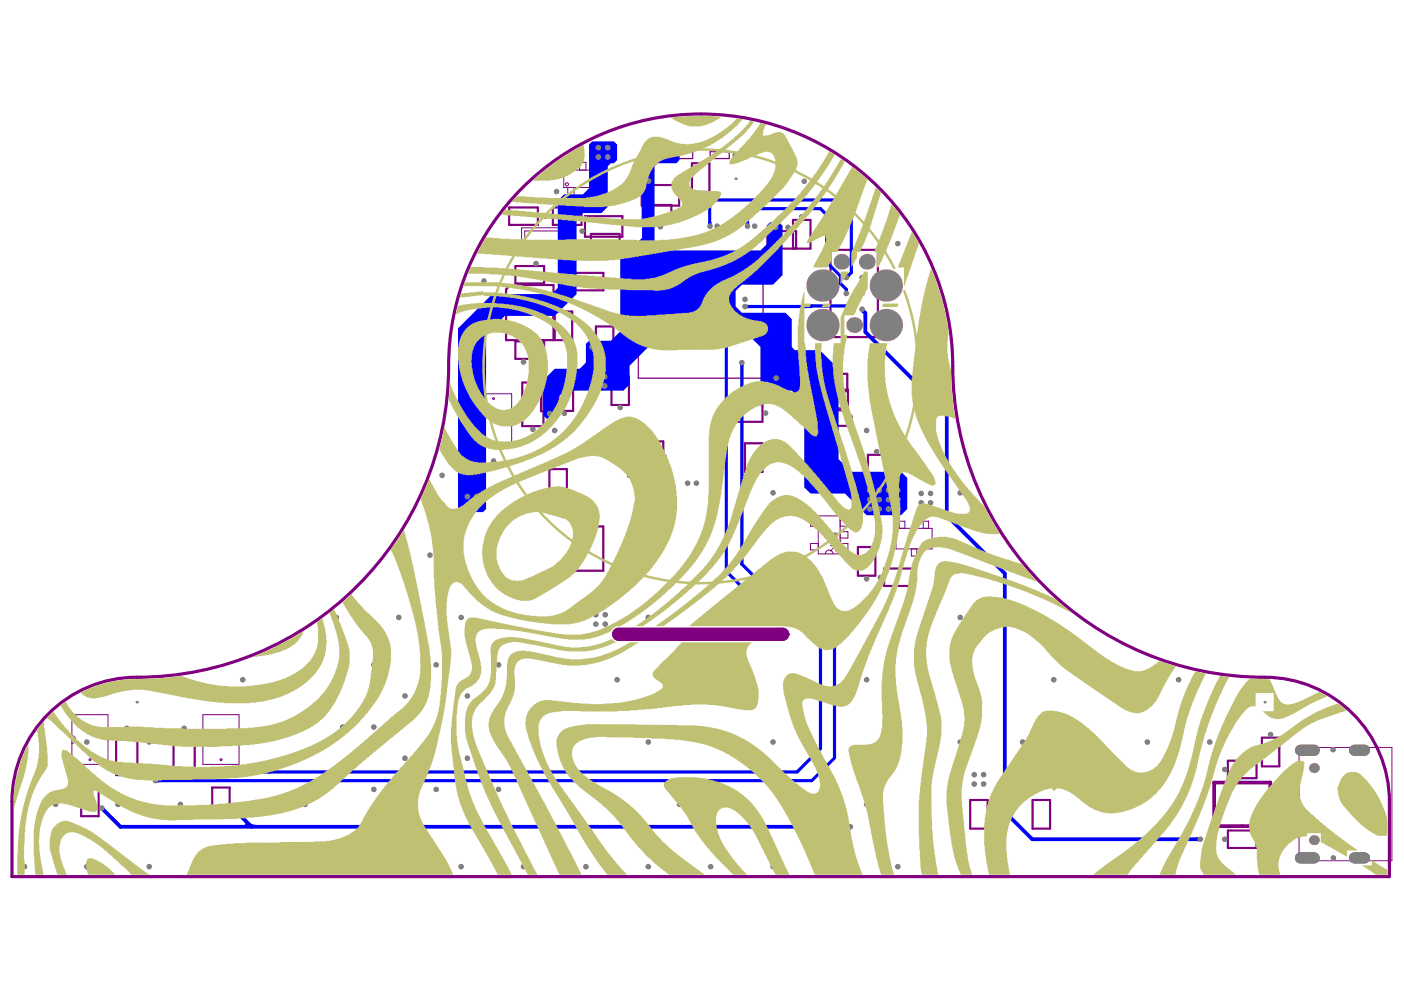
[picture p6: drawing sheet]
<svg xmlns="http://www.w3.org/2000/svg" width="297mm" height="210mm" viewBox="0 0 297 210" stroke-linecap="round" stroke-linejoin="round" font-family="sans-serif">
<g fill="none" stroke="#800080" stroke-width=".21">
<path d="M119.3 36h8v3.7h-8zM120.1 39.7v1.6h1.4v-1.6M122.6 36v-1.6h1.4v1.6M125.1 39.7v1.6h1.4v-1.6M110.3 48.2h10.1v5.6h-10.1zM111 48.9h8.7v4.2h-8.7zM100.6 83.3h7.6v10.5h-7.6zM108.2 87.8a.8 .8 0 0 0-.8 .8 .8 .8 0 0 0 .8 .8M173.1 109.2h4.6v8h-4.6zM173.1 115h-1.6v1.4h1.6M173.1 110h-1.6v1.3h1.6M174.6 117.2a.8 .8 0 0 1 .8-.8 .8 .8 0 0 1 .8 .8"/>
<path d="M175.7 114.4l2.2 2.2M175.7 115.5h2.2M176.8 114.4v2.2M177.7 115h1.7v1.4h-1.7M177.7 110h1.7v1.3h-1.7M177.7 112.5h1.7v1.3h-1.7M177.9 114.4l-2.2 2.2M189.6 111.8h7.6v4.3h-7.6zM190.3 111.8v-1.5h1.1v1.5M192.8 116.1v1.6h1.2v-1.6M195.3 111.8v-1.5h1.2v1.5M15.2 155.7a.8 .8 0 0 1 .8 .8 .8 .8 0 0 1-.8 .8"/>
<path d="M15.2 151.2h7.6v10.5h-7.6zM42.9 155.7a.8 .8 0 0 1 .8 .8 .8 .8 0 0 1-.8 .8M42.9 151.2h7.7v10.5h-7.7zM274.8 158.2h19.7v23.9h-19.7z"/>
<circle cx="119.9" cy="39" r=".34"/>
<circle cx="104.4" cy="84.3" r=".2"/>
<circle cx="19" cy="160.7" r=".2"/>
<circle cx="46.7" cy="160.7" r=".2"/>
</g>
<g fill="none" stroke="#800080" stroke-width=".46">
<path d="M135.8 39.2h7.9v4.3h-7.9zM146.4 34.5h3.7v6.1h-3.7zM107.7 43.9h6.1v3.7h-6.1zM109 56.3h6.1v3.7h-6.1zM117 43.9h6v3.7h-6zM121.6 57.7h6.1v3.7h-6.1zM123.8 45.7h7.9v4.4h-7.9zM125 49.5h6.1v3.7h-6.1zM136 43.4h6v3.7h-6zM167.8 52.6v-6.1h3.7v6.1h-9.1v-3.7h6v3.7M175.7 52.9h10v18.4h-10zM107.1 61.2l.9-.9h9.1v11.7h-10z"/>
<path d="M109 72.2h6.1v3.7h-6.1zM117.4 65.9h3.7v6.1h-3.7zM126.1 69.1h3.7v6h-3.7zM129.4 79.6h3.7v6.1h-3.7zM173.2 79.1h6.1v3.7h-6.1zM114.5 80.9v6.1h3.6v-6.1h-7.6v9.3h4.5v-9.3M117.6 80.9h3.7v6h-3.7zM132.9 96.5h8v4.4h-8zM134.3 93.4h6v3.7h-6zM155.2 85.6h6.1v3.6h-6.1zM157.6 93.8h3.7v6.1h-3.7zM162.5 80.8h6.1v3.7h-6.1z"/>
<path d="M171.5 82.5h7.9v4.3h-7.9zM173.2 86.4h6.1v3.7h-6.1zM183.6 96.2h3.7v6.1h-3.7zM116.2 104.7h6.1v3.7h-6.1v-9.1h3.7v6h-3.7M121.6 111.4h6v9.4h-6zM165.7 117.7h3.7v6.1h-3.7zM181.5 115.7h3.7v6.1h-3.7zM187 120.3h6.1v3.7h-6.1zM24.6 154.8h4.5v9.2h-4.5zM36.7 154.8h4.5v9.2h-4.5zM267 156.1h3.7v6.1h-3.7zM17.2 166.6h3.7v6.1h-3.7z"/>
<path d="M44.9 166.6h3.7v6.1h-3.7zM205.3 169.3h3.7v6h-3.7zM218.5 169.3h3.7v6h-3.7zM259.8 161h6v3.7h-6zM259.8 175.7h6v3.7h-6z"/>
</g>
<path d="M256.9 165.6h11.8v7.9l-1.3 1.3h-10.5z" fill="none" stroke="#800080" stroke-width=".79"/>
<g fill="none" stroke="#800080" stroke-width=".26">
<path d="M142.5 32.1h4v1.5h-4zM150.2 32.1h4.1v1.4h-4.1zM135 53.7h26.4v26.3h-26.4z"/>
<circle cx="137.4" cy="56" r="1.32"/>
</g>
<circle cx="109.6" cy="63.1" r=".29" fill="none" stroke="#800080" stroke-width=".67"/>
<path d="M129.8 133.5l.8-.6h35a1.32 1.32 0 0 1 1.3 1.3 1.32 1.32 0 0 1-1.3 1.3h-34.7a1.32 1.32 0 0 1-1.1-2z" fill="#800080"/>
<path d="M129.6 134.2h.1M129.6 134.2a1.32 1.32 0 0 1 1.3-1.3h34.7a1.32 1.32 0 0 1 1.3 1.3M129.6 134.2a1.32 1.32 0 0 0 1.3 1.3h34.7a1.32 1.32 0 0 0 1.3-1.3M166.9 134.2h.1" fill="none" stroke="#800080" stroke-width=".21"/>
<path d="M110.5 39.7a53.3 53.3 0 0 1 58.1-11.5 53.3 53.3 0 0 1 33 49.2 66 66 0 0 0 66 65.9 26.4 26.4 0 0 1 26.4 26.4v15.8h-291.5v-15.8a26.4 26.4 0 0 1 26.4-26.4 66 66 0 0 0 66-65.9 53.1 53.1 0 0 1 15.6-37.7z" fill="none" stroke="#800080" stroke-width=".67"/>
<circle cx="28.9" cy="148.6" r=".27" fill="#a57f6f"/>
<path d="M275.1 181.5h2.9M286.6 181.5h2.1" fill="none" stroke="#a57f6f" stroke-width="2.4"/>
<g fill="#a57f6f">
<circle cx="278" cy="177.8" r="1.06"/>
<circle cx="278" cy="162.5" r="1.06"/>
</g>
<path d="M275.1 158.8h2.9M286.6 158.8h2.1" fill="none" stroke="#a57f6f" stroke-width="2.4"/>
<g fill="#a57f6f">
<circle cx="267.6" cy="148.6" r=".27"/>
<circle cx="174" cy="68.8" r="3.4"/>
<circle cx="174" cy="60.4" r="3.4"/>
<circle cx="178" cy="55.4" r="1.68"/>
<circle cx="155.6" cy="37.8" r=".27"/>
<circle cx="187.4" cy="68.8" r="3.4"/>
<circle cx="187.4" cy="60.4" r="3.4"/>
<circle cx="183.4" cy="55.4" r="1.68"/>
<circle cx="180.7" cy="68.8" r="1.68"/>
</g>
<g fill="#00f">
<path d="M181.8 62.1l.6 .6-.4 .2-.4-.4z"/>
<path d="M158 64.4l.5 .1v.7l-.5 .1z"/>
<path d="M21.5 171.6l.6-.6 .3 .3-.6 .5z"/>
<path d="M179.1 174.5h.4v.9l-.4-.1z"/>
<path d="M49.3 171.6l.5-.6 .3 .3-.6 .5z"/>
<path d="M33.3 164.8l.4 .1v.6l-.4 .1z"/>
<path d="M36 162.9l.4 .1v.7l-.4 .1z"/>
<path d="M253.2 177.2h.3v.8h-.3z"/>
<path d="M153.2 73.2h.9l-.1 .4h-.7z"/>
<path d="M156.5 77.1h.9l-.1 .5h-.7z"/>
<path d="M179.1 58.1l.3-.2 .5 .5-.2 .3z"/>
<path d="M149.8 47.1l.7-.1 .1 .4-.8 .1z"/>
<path d="M157.8 47h.7l.1 .4h-.9z"/>
<path d="M182.3 66l.7-.5 .2 .3-.7 .5z"/>
<path d="M51.7 174h1.1l.6 .4 .8 .1-1 .8-1.7-.8a.31 .31 0 0 0 .4-.1 .31 .31 0 0 0-.2-.4z"/>
<path d="M124.6 30.6l.7-.7h4.6l.7 .7v3.3l-.7 .6h-.7l-.6 .7v8.6l-1.3 1.3h-4l-1.3 1.3v15.8l-4.6 4.6h-10.6l-4 4v36.9l-.6 .7h-4.6l-.7-.7v-38.2l7.3-7.3h12.5l1.3-1.3v-18.5l1.3-1.3h4l1.3-1.3z"/>
<path d="M135.8 31.9l.7-.7h6.6l.7 .7v2l-.7 .6h-4l-.6 .7v15.8l2 2h20.4l1.3-1.3v-4l.7-.6h2l.6 .6v10.6l-1.9 1.9h-6.6l-1.4 1.4v3.3l1.4 1.3h9.2l1.3 1.3v5.9l.7 .7h5.3l3.9 3.9v19.2l2.7 2.6h10.5l1.3 1.3v6.6l-1.3 1.3h-7.2l-4.7-4.6h-7.2l-1.3-1.3v-17.8l-2.7-2.6h-4.6l-2-2v-7.3l-2.6-2.6h-18.5l-6.6 6.6v3.9l-1.3 1.4h-12.4l-1.4 1.3v3.8l-.7 .8h-1.8l-.6-.7v-7.5l2.4-2.4h5.2l1.4-1.3v-3.9l.6-.7h4.6l2-2v-15.1l4.6-4.6z"/>
</g>
<path d="M182.4 62.1l-2.7 2.6-22.1 .2M176.6 160.4l-4.9 4.8h-138.8" fill="none" stroke="#00f" stroke-width=".67"/>
<path d="M21.5 171l4 3.9h154.4M49.3 171l3.9 3.9" fill="none" stroke="#00f" stroke-width=".79"/>
<circle cx="56.9" cy="163.3" r=".34" fill="#00f"/>
<path d="M150.2 47.9v-4.6l.9-1h27.5l1.5 1.5v13.9l-1 1M158.1 47.9v-2.6l1.2-1.1h14.3l1.3 1.3v10l2.9 2.9v1.6l1.3 1.2v.9M153.7 72.8v48.1l8.7 8.8h7.6l3.6 3.5v25.2l-5 4.9h-133.1M157 76.7v42.7l7.3 7.3h8l4.3 4.2v29.5" fill="none" stroke="#00f" stroke-width=".67"/>
<path d="M182.4 65.4l.7 .9v4l17.2 17.2v21.6l12.3 12.3v50.4l5.8 5.8h35.6" fill="none" stroke="#00f" stroke-width=".79"/>
<g fill="#808080">
<circle cx="196.6" cy="77.6" r=".59"/>
<circle cx="184.2" cy="80" r=".59"/>
<circle cx="93.5" cy="100.6" r=".59"/>
<circle cx="102.4" cy="59.5" r=".59"/>
<circle cx="105.7" cy="51.7" r=".59"/>
<circle cx="144.1" cy="41.3" r=".59"/>
<circle cx="137.2" cy="38.3" r=".59"/>
<circle cx="288.9" cy="170.2" r=".59"/>
<circle cx="255.9" cy="157" r=".59"/>
<circle cx="249.3" cy="143.8" r=".59"/>
<circle cx="242.7" cy="157" r=".59"/>
<circle cx="236.1" cy="143.8" r=".59"/>
<circle cx="229.5" cy="157" r=".59"/>
<circle cx="216.3" cy="130.6" r=".59"/>
<circle cx="222.9" cy="143.8" r=".59"/>
<circle cx="216.3" cy="157" r=".59"/>
<circle cx="203.1" cy="104.3" r=".59"/>
<circle cx="203.1" cy="130.6" r=".59"/>
<circle cx="203.1" cy="157" r=".59"/>
<circle cx="190" cy="51.5" r=".59"/>
<circle cx="196.5" cy="64.7" r=".59"/>
<circle cx="196.5" cy="91.1" r=".59"/>
<circle cx="190" cy="183.4" r=".59"/>
<circle cx="176.8" cy="51.5" r=".59"/>
<circle cx="183.4" cy="91.1" r=".59"/>
<circle cx="183.4" cy="143.8" r=".59"/>
<circle cx="183.4" cy="170.2" r=".59"/>
<circle cx="176.8" cy="183.4" r=".59"/>
<circle cx="170.2" cy="38.4" r=".59"/>
<circle cx="163.6" cy="104.3" r=".59"/>
<circle cx="170.2" cy="143.8" r=".59"/>
<circle cx="163.6" cy="157" r=".59"/>
<circle cx="170.2" cy="170.2" r=".59"/>
<circle cx="163.6" cy="183.4" r=".59"/>
<circle cx="150.4" cy="130.6" r=".59"/>
<circle cx="150.4" cy="157" r=".59"/>
<circle cx="157" cy="170.2" r=".59"/>
<circle cx="150.4" cy="183.4" r=".59"/>
<circle cx="137.2" cy="130.6" r=".59"/>
<circle cx="143.8" cy="143.8" r=".59"/>
<circle cx="137.2" cy="157" r=".59"/>
<circle cx="143.8" cy="170.2" r=".59"/>
<circle cx="137.2" cy="183.4" r=".59"/>
<circle cx="130.6" cy="91.1" r=".59"/>
<circle cx="130.6" cy="143.8" r=".59"/>
<circle cx="130.6" cy="170.2" r=".59"/>
<circle cx="124" cy="183.4" r=".59"/>
<circle cx="117.4" cy="91.1" r=".59"/>
<circle cx="110.8" cy="183.4" r=".59"/>
<circle cx="104.2" cy="117.5" r=".59"/>
<circle cx="97.6" cy="130.6" r=".59"/>
<circle cx="97.6" cy="183.4" r=".59"/>
<circle cx="91" cy="117.5" r=".59"/>
<circle cx="84.4" cy="130.6" r=".59"/>
<circle cx="84.4" cy="183.4" r=".59"/>
<circle cx="71.2" cy="130.6" r=".59"/>
<circle cx="71.2" cy="183.4" r=".59"/>
<circle cx="64.6" cy="170.2" r=".59"/>
<circle cx="58" cy="183.4" r=".59"/>
<circle cx="51.4" cy="143.8" r=".59"/>
<circle cx="44.8" cy="157" r=".59"/>
<circle cx="44.8" cy="183.4" r=".59"/>
<circle cx="31.6" cy="157" r=".59"/>
<circle cx="38.2" cy="170.2" r=".59"/>
<circle cx="31.6" cy="183.4" r=".59"/>
<circle cx="18.4" cy="157" r=".59"/>
<circle cx="25" cy="170.2" r=".59"/>
<circle cx="18.4" cy="183.4" r=".59"/>
<circle cx="11.8" cy="170.2" r=".59"/>
<circle cx="5.2" cy="183.4" r=".59"/>
<circle cx="117.8" cy="40.5" r=".59"/>
<circle cx="179.9" cy="88.3" r=".59"/>
<circle cx="182.4" cy="62.1" r=".59"/>
<circle cx="157.6" cy="64.9" r=".59"/>
<circle cx="116.3" cy="87.5" r=".59"/>
<circle cx="125.9" cy="79.7" r=".59"/>
<circle cx="127.9" cy="79.7" r=".59"/>
<circle cx="125.9" cy="81.7" r=".59"/>
<circle cx="127.9" cy="81.7" r=".59"/>
<circle cx="21.5" cy="171" r=".59"/>
<circle cx="184" cy="105.7" r=".59"/>
<circle cx="186" cy="107.7" r=".59"/>
<circle cx="184" cy="107.7" r=".59"/>
<circle cx="186" cy="105.7" r=".59"/>
<circle cx="189.9" cy="107.7" r=".59"/>
<circle cx="188" cy="107.7" r=".59"/>
<circle cx="188" cy="105.7" r=".59"/>
<circle cx="188" cy="103.8" r=".59"/>
<circle cx="189.9" cy="103.8" r=".59"/>
<circle cx="189.9" cy="105.7" r=".59"/>
<circle cx="186" cy="103.8" r=".59"/>
<circle cx="184" cy="103.8" r=".59"/>
<circle cx="179.9" cy="174.9" r=".59"/>
<circle cx="49.3" cy="171" r=".59"/>
<circle cx="125.3" cy="73.4" r=".59"/>
<circle cx="164.2" cy="80" r=".59"/>
<circle cx="164.1" cy="48.1" r=".59"/>
<circle cx="171.1" cy="84.6" r=".59"/>
<circle cx="141.4" cy="32.8" r=".59"/>
<circle cx="219.3" cy="165.9" r=".59"/>
<circle cx="219.3" cy="163.9" r=".59"/>
<circle cx="221.3" cy="163.9" r=".59"/>
<circle cx="221.3" cy="165.9" r=".59"/>
<circle cx="206.1" cy="165.9" r=".59"/>
<circle cx="206.1" cy="163.9" r=".59"/>
<circle cx="208.1" cy="163.9" r=".59"/>
<circle cx="208.1" cy="165.9" r=".59"/>
<circle cx="125.3" cy="70.8" r=".59"/>
<circle cx="112.7" cy="90.8" r=".59"/>
<circle cx="169.6" cy="45.9" r=".59"/>
<circle cx="182.4" cy="58.7" r=".59"/>
<circle cx="166.7" cy="48.1" r=".59"/>
<circle cx="166.9" cy="85.2" r=".59"/>
<circle cx="162" cy="87.4" r=".59"/>
<circle cx="185.5" cy="95.6" r=".59"/>
<circle cx="196.9" cy="106.4" r=".59"/>
<circle cx="196.9" cy="104.4" r=".59"/>
<circle cx="194.9" cy="104.4" r=".59"/>
<circle cx="194.9" cy="106.4" r=".59"/>
<circle cx="159.7" cy="47.9" r=".59"/>
<circle cx="155.5" cy="32.8" r=".59"/>
<circle cx="157.6" cy="63.3" r=".59"/>
<circle cx="159.5" cy="100.5" r=".59"/>
<circle cx="151.7" cy="47.9" r=".59"/>
<circle cx="142.7" cy="45.2" r=".59"/>
<circle cx="145.5" cy="102.2" r=".59"/>
<circle cx="158.4" cy="102.2" r=".59"/>
<circle cx="147.3" cy="102.2" r=".59"/>
<circle cx="282" cy="158.6" r=".59"/>
<circle cx="268.8" cy="155.4" r=".59"/>
<circle cx="282.1" cy="181.5" r=".59"/>
<circle cx="268.6" cy="170.2" r=".59"/>
<circle cx="186.3" cy="122.2" r=".59"/>
<circle cx="183.4" cy="122.5" r=".59"/>
<circle cx="176.8" cy="113.2" r=".59"/>
<circle cx="259.1" cy="162.8" r=".59"/>
<circle cx="259.1" cy="177.6" r=".59"/>
<circle cx="167.4" cy="124.6" r=".59"/>
<circle cx="139.7" cy="48" r=".59"/>
<circle cx="124.2" cy="51.4" r=".59"/>
<circle cx="123.2" cy="48.9" r=".59"/>
<circle cx="115.4" cy="45.7" r=".59"/>
<circle cx="113.4" cy="55.8" r=".59"/>
<circle cx="110.8" cy="76.6" r=".59"/>
<circle cx="133.5" cy="95.3" r=".59"/>
<circle cx="131.2" cy="86.2" r=".59"/>
<circle cx="119.4" cy="87.5" r=".59"/>
<circle cx="138.1" cy="102.2" r=".59"/>
<circle cx="132.1" cy="98.6" r=".59"/>
<circle cx="123" cy="106.5" r=".59"/>
<circle cx="128" cy="130.1" r=".59"/>
<circle cx="128" cy="132.1" r=".59"/>
<circle cx="126.1" cy="130.1" r=".59"/>
<circle cx="126.1" cy="132.1" r=".59"/>
<circle cx="104.4" cy="97.6" r=".59"/>
<circle cx="105.5" cy="140.7" r=".59"/>
<circle cx="92.3" cy="140.7" r=".59"/>
<circle cx="98.9" cy="147.3" r=".59"/>
<circle cx="79.1" cy="140.7" r=".59"/>
<circle cx="46.7" cy="147" r=".59"/>
<circle cx="19" cy="147" r=".59"/>
<circle cx="85.7" cy="147.3" r=".59"/>
<circle cx="105.5" cy="153.8" r=".59"/>
<circle cx="92.3" cy="153.8" r=".59"/>
<circle cx="112.1" cy="153.8" r=".59"/>
<circle cx="72.5" cy="153.8" r=".59"/>
<circle cx="79.1" cy="153.8" r=".59"/>
<circle cx="98.9" cy="160.4" r=".59"/>
<circle cx="92.3" cy="167" r=".59"/>
<circle cx="105.5" cy="167" r=".59"/>
<circle cx="85.7" cy="160.4" r=".59"/>
<circle cx="79.1" cy="167" r=".59"/>
<circle cx="39" cy="154.1" r=".59"/>
<circle cx="26.8" cy="154.1" r=".59"/>
<circle cx="32.9" cy="165.2" r=".59"/>
<circle cx="35.5" cy="163.3" r=".59"/>
<circle cx="100.9" cy="105.1" r=".59"/>
<circle cx="98.9" cy="107" r=".59"/>
<circle cx="100.9" cy="107" r=".59"/>
<circle cx="98.9" cy="105.1" r=".59"/>
<circle cx="254" cy="177.6" r=".59"/>
<circle cx="126.6" cy="31.2" r=".59"/>
<circle cx="128.6" cy="31.2" r=".59"/>
<circle cx="128.6" cy="33.2" r=".59"/>
<circle cx="126.6" cy="33.2" r=".59"/>
<circle cx="179.1" cy="62.1" r=".59"/>
<circle cx="153.7" cy="72.8" r=".59"/>
<circle cx="157" cy="76.7" r=".59"/>
<circle cx="179.1" cy="58.7" r=".59"/>
<circle cx="150.2" cy="47.9" r=".59"/>
<circle cx="158.1" cy="47.9" r=".59"/>
<circle cx="182.4" cy="65.4" r=".59"/>
</g>
<path d="M275.1 181.5h2.9M286.6 181.5h2.1" fill="none" stroke="#808080" stroke-width="2.4"/>
<g fill="#808080">
<circle cx="278" cy="177.8" r=".79"/>
<circle cx="278" cy="162.5" r=".79"/>
</g>
<path d="M275.1 158.8h2.9M286.6 158.8h2.1" fill="none" stroke="#808080" stroke-width="2.4"/>
<g fill="#808080">
<circle cx="174" cy="68.8" r="3.2"/>
<circle cx="174" cy="60.4" r="3.2"/>
<circle cx="178" cy="55.4" r="1.41"/>
<circle cx="187.4" cy="68.8" r="3.2"/>
<circle cx="187.4" cy="60.4" r="3.2"/>
<circle cx="183.4" cy="55.4" r="1.41"/>
<circle cx="180.7" cy="68.8" r="1.41"/>
</g>
<g fill="#c0c073">
<path d="M9.8 152.1l1.5-1.6 .6 1.1 1.8 2.2 3.7 3.8 3.3 2.2 2.8 1.2 1.3 .2h1.2l.1 .1 6.1 .3 .2 .1h1.5l4.9 .5h2.5l.1 .1 7.5-.2 3.2-.4 .1-.1 3.9-.6 3.4-.9 .1-.1 1.2-.3 2.6-1h.3l2.1-.8 3.7-2.1 2.9-2.1 2.2-2.1 1.6-2.1 1.1-1.9 .6-1.6 .5-2.4 .5-4.2v-1.9l-.6-1.9-2.9-3.4-3-4.7 1.9-1.8 2.7 3.2 3.6 3.5 1.4 2.2 .6 1.9 .1 3.5-.7 3.4-.6 1.8-1.2 2.2-1.2 1.9-1.9 2.4-1.8 1.8-4 3.4-4 2.5-6.2 2.8-3.4 1.1-3.2 .7-3.2 .5-2.7 .1-.2 .2-14.1 .2-.2 .2-5.5-.2v-.1h-.8l-1.6-.4-2.4-.8-2.6-1.6-3.9-3.3-6.4-6.3-.8-.5z"/>
<path d="M182.8 57.5h.8v3.6l-1 1.6-1.9 4h-2.1v4.2h.7l-.6 2.5-.1 1.6-.2 .2v4.4l.2 2.2 .6 3 2 6.3 1.8 4.9 .9 3.6 .2 .1 1.7 7 .6 3.5 .2 .1 .1 2.7-.1 .2v.9l-.5 1.8-1.1 2.3-.9 1.3-1.1 1-.6 .3-1.6-.2-.5-.2-1.8-1.8-4.4-5.2-2.8-2.6-2.4-1.4-1.2-.2-1.8 .1-1.9 .9-2 1.9-4.9 6.4-2.4 2.6-2.5 2.4-4.6 3.7-7.2 5.3h-1.8l3.2-2.2 4.4-3.4 3.9-3.2 2.6-2.5 3-3.6 3.5-6 2.4-3.6 1.5-1.9 1.9-1.1 .8-.2 1.7 .1 1.9 .8 1.3 .9 2.5 2.4 5.3 6.3 1.9 1.7 1.3 .5 .9-.2 .5-.2 1-1.2 .7-1.4 .4-1.6-.1-2.6-.6-3.4-1.6-6-.1-.1-1.9-5.9-2-5.3-1.5-4.7-.9-3.9-.2-3.2-.1-.1v-2.9l.2-2.2h1.4l.1-5.6 1.9-4.2 2.2-3.7z"/>
<path d="M9.2 152.7l.8 5.3 .1 4.2-2.4 3.9-1.4 3.4-.6 2.7-.4 2.6v1.2l-.1 .2v8.9h-1.5v-4.4l.2-4.2 .4-2.9 .1-.1 .1-1.3 .8-3 1.1-3.5 .9-1.9 .7-2.5 .3-1.8-.1-2.3-.3-2.8z"/>
<path d="M188.6 43.2l1.8 2.3-2.1 5.7-1 2v.3l-1.4 2.9-.1 .2h-.3v-3.3l-.6-.1 2-4.6z"/>
<path d="M198.5 119.2l.7-.4 .7-.1 3 .5 3.8 1.1 8.3 2.9 7.9 3.2 3.9 3.3-4.9-2.5-7-2.8-5.3-1.8-5-1.2a4.3 4.3 0 0 0-2.3 0 2.12 2.12 0 0 0-1.5 1.6l-1.1 3.1-.6 1.1-2.2 5.3-.5 1.7-.4 2.6-.1 2.5 .2 .1 .1 1.7 1.4 5.1 .4 1.3v.5l.4 .9 .8 3.3-.2 4.3-.1 .1-.2 1.8-1.1 4.4-.5 3.1v7.4l.3 5.4h.2l.4 4.3 .5 2.1h-3.5l-.3-1.4-.3-7v-7.3l.6-5.9 1-6.4 .1-3.9-1-5.3-1.6-6.1-.2-2.6 .1-2.1 .2-1.4 .8-2.7 3-8.7 .6-4.2z"/>
<path d="M140.6 165.5l1-.7 1.7-.3h4.3l1.5 .2 .2 .1 2.4 .5 1.7 .6 3.2 1.8 2.5 2.3 2.3 3.1 5.6 12h-2.9l-4.2-8.4-1.5-2.3-2-2.2-1.1-.8-1.3-.5h-.9l-.5 .2a1.7 1.7 0 0 0-1 1.2l-.1 .4 .1 2.6 .5 1.6 .8 1.6 2.6 3.8 2.6 2.8h-2.9l-4.9-4.9-3-3.9-1.7-3.3-1-1.5-4-4.8-.2-1z"/>
<path d="M98.8 131.1l.6-.4h1.5l2.4 .6 2.7 .5 .1 .1 10.7 2 2.4 .3 .2 .1h3.5l2.9-.6 2-.8 2.5-1.2 3.2-1.9 1.7-1.3 .3-.3h.2l3.1-2.7 4.3-4.2 2-2.5 1.2-1.9 1.8-3.3 1-2.9 .7-4.1v-1.8l.1-.1 .2-13.9 .6-2.5 1.2-2.3 1.7-1.9 1.6-1.3 2.4-1.4 1.8-.6 .7-.1 2.3 .1 .1 .1 1.9 .5 2.8 1.4 .6 .1a.93 .93 0 0 0 1.4-.6l.1-2.5-.1-.2-.3-4.9-.1-.2v-5.4l.1-.2v-1.3l.5-3.3 .8-3v2.9l1.3 .1-.2 .7h-1.1v7.6h.2l.1 1v1.8l.1 .2v1l.1 .1 .1 1.7 .2 .1 .5 3.3 .2 .7 1.3 6.6 .1 2.5-.2 .7a.99 .99 0 0 1-1.1-.3l-2.1-2-3.8-3.3-2.1-1.1-1.9-.1-1.8 .5-2 1.2-1.5 1.4-1.3 1.8-1.1 2.6-.7 3.9-.9 7.5-.7 4.1-1.3 4.2-1.5 3.1-2.7 4-4.1 4.3-4.8 4.3-5.5 3.7h-.2l-.4 .4-1.3 .2-.5 .3-.3 .6-1.1 .4-.3 .2-2.2 .8-1.9 .3-3.4 .1-1.3-.2v-.1l-1.7-.1-4.7-1h-.6v-.2l-5.4-.7-3.6-.1-.7 .1-.1 .1a1.97 1.97 0 0 0-1.7 1.9l.1 1.4 .9 3 .1 1.2 .1 .1v1.6l-.1 .1a2.54 2.54 0 0 1-.8 1.7l-.9 .9-1.4 .6-1.2 1.3-.4 1.2-.4 3v4.5l.1 .1 .1 2 2 8.4 1.4 4 2 4.1 4 6.8 2.1 4h-3l-1.2-2.4-.6-.9-.1-.4-4.3-7.2-1.1-2.4-.7-2-.3-1.1-.1-.1-.4-2.2h-.1v-.7l-.2-.2-.8-8.2v-3.3l.3-2.6 .1-.1-.1-.9 .2-.3v-.8l.1-.1 .4-3.6 .3-.7a5.7 5.7 0 0 1 2.5-1.8l.5-1 .2-1.4-1.6-6.1 .1-2.7z"/>
<path d="M261.7 160.5l1.7-1.7 1.2-.7 3.1-.9 2.3-1 2.8-1.7 2.9-2.3 4.2-2.2 3.2-1.2 1.8 1.5-6.1 2.1-2.5 1.3-1.6 1.1-8.3 6.6-1.8 1.3-2 2-1.9 2.8-1.5 3.7-1.4 4.2-.5 2.4-.1 1.5 .4 1.9 .6 1.1 1.3 1.2 .7 .4 1.2 1.2h-6.6l-.5-.6-.4-.8v-1.8l.5-3 5.1-14.6 1-2.2z"/>
<path d="M180.2 35.4l.1-.1 3.3 2.7-.9 2-1.7 5.2-2.3 5.2-1.4 2.6-.2 .3h-1.1v2l-.9 1.3h-3.1l.8-1.7 1.1-1.8 .9-2.2-.1-.6-.1-.4h-.5l-2.9 1.5h-.5l.1-.5 3.4-5z"/>
<path d="M104.2 136.1l.9-.8 2.1-.5h1.8l.1 .1 1.7 .1 5 1 2.4 .7 2.5 .3 4.1-.2 2.4-.6 2.3-1 .9 .7-3.4 1.3-3 .7-4.9-.2-.2-.1-1.3-.1-1.3-.4h-.4l-6.3-1.3-2 .2-1.1 .5a2.29 2.29 0 0 0-1.2 1.5l-.2 2.3-.2 3.6-.2 1.2-1 1.7-2.6 2.6-.7 .9-.6 2 .1 2.5 .7 2.4 .7 1.8v.2l3.9 9 3.2 6.8 5.3 10.1-2.1-.1-6.5-12-3.2-7.2-3.4-10-.1-4 .4-1.9 .8-1.5 1.2-1 .7-.4 1.3-1.3 .8-1.6 .3-1.6-.1-5.6z"/>
<path d="M185.3 39.7l1.1 1.1-.2 .8-3 9.1-1.3 2.6h-.6v1.2l-1.2 2v-3.1l.7-1.3 2-5v-.3l.6-1.5v-.2z"/>
<path d="M174.2 64.2h1.6l-.2 .8h-1.7z"/>
<path d="M177.8 57.5h1.8l-1.8 2.7z"/>
<path d="M172.5 72.6h1.3l-.1 1.3 .2 3.8 .6 3.8 1.1 4 4 12 2.5 8.6 .5 2v2.6l-.3 .8a1.7 1.7 0 0 1-1 1.2h-.5l-1-.7-2.3-2.3-5.2-6.6-3.5-3.5-1.5-1-1.5-.7-1.7-.1-.9 .3-.8 .5-1.4 1.4-1 1.5-.9 1.7v.3l-1.3 2.8 .1 .3-1.2 2.9-1.9 4.6-1.4 2.5-2.5 3.3-4.7 4.7-6.4 5.2-3.7 2.7h-1.7l3.7-2.6 5.1-4.1 5.6-5.5 1.9-2.4 1.6-2.6 1.6-3.5 .9-2.5 1.7-6.2 1.8-5.3 1.3-2.3 1.2-1.4 .9-.6 1.6-.6h1.3l1.1 .4 .9 .6 1.7 1.7 4.3 4.7 4.7 5.9 1.6 1.4 .5 .3 .6-.3 .2-.4-.2-3-3.3-11.3v-.4l-.2-.1-.5-2-1.4-4.3-1.5-5.8-.6-3.7-.1-1.9z"/>
<path d="M195 114.9l1.2-.8 2.2-.5h1.9l2 .5 2.4 1.1 .8 .2 .3 .3 4.3 1.8 6.1 1.8 3.3 3.8-6.9-2.5-1.4-.6-.6-.1-7.5-3-3.1-1-2.3-.1-1.1 .2-.5 .3-.8 .8-.5 .8-.5 1.4-.2 1.3v2.5l-.3 1.8-1 3.5-2.4 6.7-.8 4.1-.2 1.5 .2 4.3 1.3 8.8v3.7l-.2 1.9-.9 2.8-.9 1.5-1.5 2-.6 2v2.6l.8 7.6 .7 4.2 .9 3h-2.7l-.3-.4-1.2-4.8v-.5l-.5-2v-.5l-1.1-5.5-.1-.1-.4-1.6-.1-.1-1.1-3.7-1.2-2.8-1-4v-.7l.6-.7 4.1-.2 .9-.4 .5-.5a2.76 2.76 0 0 0 .8-1.8l.2-.8 .1-2-.2-3.7v-4.2l.7-4.7 1.3-4.7 .5-1.1 .1-.6 2.4-6.5 .5-1.8 .8-4.8 .8-2.4z"/>
<path d="M112.7 38.2a51.2 51.2 0 0 1 10.8-7.6l.2 2.8-.2 .1v.5l-.6 1.1-1.4 1.2-2 1.2-2.2 .6z"/>
<path d="M113 149l1.2-.6 1.1-.3h1.4l3.4 .5 4.9 .4 5.9-.2 .2-.2 2.7-.3 3.4-1 1.2-.5 1.6-1.1a.81 .81 0 0 0 0-1l-1.7-1.3-.2-.4v-.7l1.4-1.6 4.8-4.8h14.8l-1 1.1-.2 1.4 .2 1 1.1 2.4 1.2 3.4 .1 3-.3 1a1.33 1.33 0 0 1-1.1 1v.1l-2.5-.1-4.3-.9-2.5-.2h-3.5l-4.1 .3-.3 .2-.7-.1-3.4 .6-4.6 .3h-2.5l-.1 .2-11.8-.2-2.2 .4a3.1 3.1 0 0 0-1.9 1.1l-.5 .7-.3 .9 .2 2.9 .3 1.7 .7 1.9 1.4 3.1 1.7 2.7 4.7 6.4 4.4 6.4 2.5 3.3 2.8 3.2h-4.1l-2.5-3.3-2.1-3.2-3.6-6.3-5.2-8.6-2.4-5-1.4-4.5-.2-1.4 .4-1.7 .6-1.2z"/>
<path d="M263.6 144.4l.8-.8 4.2 .1 2.1 4.5 .5 .5 1.2 .4 2.2-.5 4.5-2.2 1.7 .9-3.8 1.8-3.8 2.2-2.4 .9-1.8-.3-.7-.3-1.1-1.1h2.3v-3.8h-3.9v2.8h-1.2l-1.9 1.9-1.9 2.9-1.6 3.2-1.8 4.6-.6 2.6-1.2 3.8-2.3 5.7-3.5 7.6-.6 1.8-.3 1.5h-3.4l1.5-3.3 3-4.9 2.7-5.4 1.9-4.7 2-7.7 1.6-4.4 3.3-6.9 1.2-2.1z"/>
<path d="M102.8 50.2l5.2 .4h3.2l.1 .1 19.6-.1 .1 .1 3.7 .1 .1 .1 4.8-.1 4.8-.4 .1-.1h.6l.2-.2 2.6-.5 2.1-.7 3.1-1.6 2.7-1.9 2.5-2.1 3.5-3.7 1.6-2.2 .7-1.8-.1-1.9a1.83 1.83 0 0 0-1.1-1.5l-1.1-.1-2 .7-.1 .2-3.2 1.3-1.2 .4h-1v-.5l.4-.7 4.1-4.5 1.5-1.9 .5-1 1.3 .3-.6 1.1-.1 1.2 1.5-.1 1.4-.7h.9l.5 .3 .4 .4 .6 1.1 1.9 3.8 .1 .5-.1 1.5-.6 1.2-1.3 1.8-.9 1.2-3.6 3.6-5.7 5-2 1.4-1.8 .9-2.3 .8-.7 .1-.1 .2-3.6 .8-4.4 .6-.7 .2-1.3 .1-.2 .2-3.5 .4-.1 .2h-.6l-2.4 .5h-.7l-.1 .1h-.8l-.2 .1-2.2 .2-.1 .1-3.5 .1-4.3-.1-18.3-1.4v-.1h-1.6l.5-1.3z"/>
<path d="M109.4 41.5l6.4 .4h8.1l2.3-.4 2-.6 2.6-1.4 1.8-1.7 .6-1.1 .7-2.2 1.5-2.4 .6-1.4 .2-.5 1.2-1 .7-.3h1.4l1.7 .6 1.2 .6 1.5 .4 1.3 .1 1.6-.2 2.6-.7 2.4-1.3 2.8-2 1.3-1.3 1.2 .1-2.4 2.5-1.7 1.4-2.7 1.6-3.5 1.5-3.2 .9-2.8 .5-1.5 .8-1.2 1.1-.9 1.6-.6 2.8-.6 1.1-1.3 1-2.1 .8-3.7 .9-5.3 .1-.1-.1-9.7-.5-5.5-.5z"/>
<path d="M96.8 64.7l1.7-.2 .1-.2 2.2-.1 .1-.1h4.1l3.5 .4 2.4 .5 3.1 1 3 1.4 1.9 1.5 1 1 1.3 1.7 .6 1.4 .4 1.5v3.1l-.2 .2v1.1l-.4 2.1-.9 3.1-1.3 2.6-1.6 2.4-2.5 2.5-2.8 2-2.9 1.1-2.9 .5-2.9-.1-1.5-.5-1.1-.6-1.6-1.6-1.5-2.1-2.1-3.5-1.1-2.2 .3-3.6 .5 1.5 .8 1.6 2.2 3.9 1.6 2.1 2.3 2.2 2.1 .9 2 .3 1.6-.1 2.7-.8 2.6-1.6 1.8-1.7 1.9-2.7 1.4-3.1 .8-2.5 .5-3-.1-3.9-.8-2.2-1-1.5-1.4-1.4-1-.7-2.8-1.5-1.7-.6-2.9-.8-1.6-.2-1-.1-.1-.1-2.7 .1-3.6 .4-2.2 .6-.7 .4z"/>
<path d="M17.1 146.6a27.7 27.7 0 0 1 13.7-2.9l3.7-.2 4-.5 1.8 .8 3.3 .8 4.6 .7 3.9-.1 3.2-.3 4.1-1 3-1.4 1.2-.7 2.3-2.4 1-1.9 .4-1.5v-3.1l-.2-1.3 1.1-.7 .7 2.4 .2 2.2-.2 2.7-.9 2.5-1.3 1.8-1.9 1.9-2.6 1.8-2.4 1.1-1.9 .6-.8 .1-.2 .2-2.8 .5h-1.2l-.1 .1h-5.3l-.1-.1h-1.5l-5.9-.9-.8-.3h-.7l-3.2-.7-4.8-.8-2.5-.1-.1 .2-1.7 .1-.1 .1h-.5l-2.6 .8a5.9 5.9 0 0 1-2.7 .6v.1h-.9l-1-.2-.7-.4z"/>
<path d="M53.2 139.1l6.2-2.8 4.9-2.8-.3 .8-.9 1.3-1.3 1.1-.9 .5-1.4 .7-2.2 .6z"/>
<path d="M219.5 151.7l.9-1 .7-.3 2.7 .1 2.6 .9 2.2 1.4 2.7 2.2 4.8 5.1 3 2.7 1.7 .7 1.9-.2 1.4-.6 .8-.8 1-1.4 1.2-2.2 1.2-3.5 .6-2.9 1.3-4.1 1.2-3 1.4-2.6 .1-.2 2.2 .5-1.8 3.6-1.3 3.4-1.3 4-1 4.7-1.3 4-1.9 3.5-2.1 2.4-1.8 1.5-3.2 1.7-2.8 .7-2.2 .1-1.4-.2-2.2-.9-1.3-.9-2.3-2-2.1-1.1-1.2-.2h-1.5l-2.1 .6-2.1 1.1-1.5 1.2-1.9 2.1-1.1 2.1-.5 1.7-.3 1.8v2.8l.2 .2 .1 2.1 .5 2.6h-4.5l-.5-2.3-.2-2.5-.2-.1 .1-1.1-.2-.3v-4.7l.8-4.2 .7-2 1.2-2.3 6-8.8z"/>
<path d="M192.9 49l1.5 2.6-.7 1.9-2.5 7.3v-4.2h-1.3z"/>
<path d="M184.1 72.6h3.6l-.4 2.3v1l-.1 .2v3.6l.1 .3v1l.5 2.8 .8 2.4 .9 2.3 1.6 3.1 2 3 3 4 1.4 2.2 .2 .5a.89 .89 0 0 1-.4 1.5l-1.7-.7-3.5-2.1-1-.1a1.29 1.29 0 0 0-.8 1l-.1 4.2 .3 1.3v4l-.2 .2-.1 1.9-.8 3.8-1.3 4.8-2.3 4.9-2 3.2-4.1 5.2-1.9 1.9-.9 .7-1.6 .6h-.6l-1-.3-1.7-1.2-2.9-2.7-1-.6-1.2-.2-1.2-.1h-20l17.4-14.2 1.9-1.1 1.4-.5h2l.8 .3 1 .5 1.5 1.3 1.1 1.3 1.2 1.9 2.5 5.9 .9 1 .7 .4 1.5-.1 1.5-.9 2.8-2.6 1.4-1.9 1.4-2.7 1.7-5.3 .4-2-.1-.8 .2-.3v-3.3l-.2-.2-.2-2.2-.1-.1-.9-5h-.1l-.1-1.2-.2-.1-.5-2.4v-.5l-.1-.1v-.5l-.1-.2v-.4l-1-4.3-.1-1.2-.2-.1v-.5l-1.1-5.4v-.8l-.1-.1-.4-3.5v-4.6z"/>
<path d="M205.9 127.7l.8-.8 .6-.3 1.7-.4 3 .2 1.5 .4 2.8 1 4.3 2.1 2.8 1.7 3.3 2.2 .7 .6h.2l6.2 4.7 3 1.8 2.1 .9 1 .2 2.1-.1 1.4-.6 1.9-1.5 3.5 1.2-1.8 2.7-1.9 3.8-1.3 1.8-1.7 1.3-1.2 .4-.8-.1-1.7-.4-1.5-.9-11.7-8-3-2.9-1-1.3-1.5-1.6-2.7-2-2.2-1-1.1-.2h-1.2l-1.8 .5-1.3 .6-.7 .7-2.4 2.8-.4 .9-.2 1.3 .2 2.8 1.5 4.2 .4 1.9v3.6l-.6 2.9-3.1 8.6-.6 2.5v.8l-.1 .1 .1 4 .2 .2v1.2l.1 .1 .7 8.2 .2 .1 .4 3 .6 1.5h-2.4l-1.2-3-.5-1.8v-.5l-.1-.1v-.6l-.1-.1-1.2-8.7 .1-3.1 .6-3.3 .1-.1 1-3.5 .6-1.6 1.3-4.4 .2-2.6-.2-1.9-.4-1.4-1.5-4.4-1-3.5-.1-.8v-2.9l.5-1.9 .8-1.7z"/>
<path d="M258.1 143l2 .3-1.3 2.2-2.5 5.7-2 6.1-.8 3.5-.3 1.7-.7 2.6-1.3 3.3-2 3.7-2.4 3.3-7.4 8.5-.8 1.2h-7.4l2.8-2.2 5.1-3.6 3.2-2.6 3.6-3.8 2.5-3.3 1.8-3.4 1.1-3 .9-3.2 1-4.6 1.2-4.2 2-4.9z"/>
<path d="M106.9 44.3l20.4 1.8 6.8 .3 .2 .1 3.4-.5 4.2-1.2 2.2-1 .2-.3-.1-.9-1.5-1.6-.6-1.1v-1.3l.6-1 1.7-1.2h.1l5-3 4.2-2.9 2.2-1.8 1.9-1.9 .9-1.2 .9 .1-1 1.4-1.4 1.5-4 3.4-5.5 4.4-1.5 1.4-.3 .6v1l.5 .5 .5 .3 1.6 .2h3.4l.5 .3a.51 .51 0 0 1 0 .8l-.5 .9-1.6 1.6-3 1.7-3.5 1.4-3.1 .7h-.6l-.1 .1-1.1 .2h-4.6l-.1-.2-5-.3-.2-.2-1 .1-.3-.2-6.1-.5-.1-.1h-1.2l-2.9-.4-11.3-.9z"/>
<path d="M186.9 64.2h3.2l-.3 .8h-3.2z"/>
<path d="M12.8 149.3l1.2-.9 .1 .5 1.1 1.6 1.4 1.4 2.3 1.4 2.3 .6 9.1-.1 4.7 .3 12.9 .1 .2-.1h4l.1-.1h1.6l2.6-.4 2.1-.5 2.2-.7 3.7-2.2 3.3-2.7 1.2-1.5 1.1-1.8 1.2-2.5 .6-2.6v-2.4l-.3-1.5-.9-3.4-.9-2.1 1-.8 1.8 4.2 1.2 3.5 .3 1.1-.1 3.3-1.4 4.3-1.7 3.6-2.1 2.8-2.1 1.7-2.8 1.5-4.1 1.5-3.4 .8-3.6 .5-6.3 .2-.1 .1h-7.9l-8.8-1-1.2 .1-.1-.2-6.7-.4-2.1-.6-1.2-.6-1.7-1.3-2.1-2.1z"/>
<path d="M98.3 59.7h7.1l.1 .2 2.6 .1 .2 .1h.8l3.5 .6 6.5 1.8 11.2 3.9 1.9 .3h.8l.2 .1h3.5l9.7-.7 1-.5 .7-.7 1.2-2.6 1.4-1.6 1.9-1.2 2.7-1.1 2.4-1.4 2.6-2 1.8-1.8 6.1-6.1 3.7-4.3 3.3-4.5v-.2l.2-.2 1.2-2 1.3-2.3 .8 .5-1.5 2.8-2.5 3.9-5 6.4-5.3 5.7-4.2 4.3-2 1.7-2 1.4-1.3 1.3a1.87 1.87 0 0 0-.6 1.5v.7l.3 .9 .8 1 .8 .8 1.3 .7 1.4 .4 .1 .1 2.1 .3a1.63 1.63 0 0 1 1.2 1l.2 .1v.8l-.7 1-7.2 2.3-.1 .2-1.7 .4-1.6 .2h-7.9l-.1 .1-4.6-.1-2.4-.6-1.7-.8-2-1.2-3.3-2.6-2.7-1.7-4.2-2.2-4.3-1.7-4.9-1.4h-.4l-2.7-.6-1.6-.2-.1-.1-3.5-.3-.1-.1h-6.6z"/>
<path d="M11.3 175.1l1.4-1.2 .7-.2h.9l3.9 1.6 3.3 2.1 6.2 4.9 4 2.8h-3.9l-3.2-3.1-3.5-3-3.1-2-2.2-.9h-1.2l-.6 .3-.8 .7-.4 .8-.2 1 .1 2.3 .6 2.1 .8 1.7v.1h-2l-1.6-5.5v-2.2l.4-1.6z"/>
<path d="M288.1 183.1h2.2v-1.2l1.4 1.2 1.9 .9v1.1h-2.5z"/>
<path d="M270.9 163.9l2.9-2.5 .7-.4h1.2l.3 .3-.1 1.2-.9 4.1-.1 1.8 .7 1.8 .5 .7 1.4 1.4 1.8 1.6 4.4 3.5 3.6 2.6h-2.3v1.2h-.2l-1.6-1-3.8-2v-1.9h-2.9v.7l-1.5 .1-1.5 .8-1.4 1.2-.8 1-.5 1-.4 1.4 .1 1.2 .4 1.4h-4.5l-.2-1.6-.2-.1-.1-4-.3-.9-1-1.7-.3-1.2 .1-2.2 .7-1.9 1.4-2.4 1.9-2.4z"/>
<path d="M97.6 62.1l4.6-.5 .1 .3h2.4l3.8 .3 5.3 1.2 5.4 2 2.3 1.2 1.5 1 2.2 1.9 1.3 1.7 .8 1.4 .4 1 .5 2v3l-.2 .2v.7l-.4 2-.9 2.3-2.4 4.1-2.5 3.1-1.8 1.7-3.6 2.5-3.9 1.9-7.2 2.3-2.6 .7h-.5l-.1 .1h-.5l-.1 .1-1.4 .1-.2 .2-1.9-.1-1.6-.8-1.8-1.8-1.5-2.4-.2-.5 1.1-4.7 1.2 2.5 2.1 3.2 1 .9 1.6 .7 1.2 .3 4-.1 .1-.2 1.5-.1 2.2-.5 3.7-1.2 2.9-1.5 2.1-1.5 3.1-3.2 1.5-2.1 1.6-3.1 1.3-3.6 .5-2.6v-2.9l-.7-2.7-.7-1.3-1.2-1.8-1.9-1.7-3.7-2.2-4-1.5-4.8-1.1-3.1-.3-3.1-.1v-.2h-.4l-2.4 .4-2.1 .1-.2 .1z"/>
<path d="M9.3 152.6l-.1 .1z"/>
<path d="M13.3 158.6l1 .3 6.3 5.5 4 2.9 1.8 1 2.6 1 4.5 1h1.1l.2 .2 9.4-.2 .2-.1h1.7l5-.5 .1-.1 4.1-.5 2.3-.5 3.3-1 1.9-.8 4-2.1 2.6-1.7 .7-.7 .2 .1 2.6-2.1 5.6-4.7 5-4.5 1.4-1 1.9-2 .8-1.4 .5-1.1 .7-2.1 .2-2.8-.1-.4v-2.4l-.5-3.7-1-4.4-.4-1-.6-2.5-.1-.1-.1-.8-.3-.5-1.6-5-1.6-3.6 2.8-4.2 2 7.8 3.4 17.2 .3 3.4v3.6l-.5 3.3-.6 1.6-.6 1.1-2.2 2.4-10.4 8.5-7.7 6.9-2.8 1.8-2.3 1-3 1.1-2.8 .6-3.2 .3-.2 .2-4.6 .4-9.4 .1-3.7 .2-4.8-.4-2.8-.7-3.5-1.6-5.6-3.5-.7-.1v.9l.8 2-.1 1.2-.3 .4-.6 .1v-.1l-1-.2-5.1-1.6h-1.4l-.9 .3-.6 .3-.9 1.1-1 2.5-.4 1.9-.1 1.5 .1 2.7 .9 4.8h-1.7l-.2-2v-1.7l-.2-.2v-5.7l.2-.3 .1-1.6 .6-2.4 .9-2 .8-.9a4.2 4.2 0 0 1 2.1-1.1l1.6-.3 .5-.2 .5-.7v-1.1l-.2-.1 .1-.4-1.3-4.1v-1.1z"/>
<path d="M284 164.4l1.1-1 1.8-.1 1 .6 2 2.1 1.8 2.6 1.5 3.4 .3 1.2 .1 3.4-.5 .3-1.7-.1-1.9-1-1.5-1.2-3.9-4.1-.7-1.4-.3-.9v-.8a1.44 1.44 0 0 1 .3-1.6l.2-.8z"/>
<path d="M108.2 138.4l1.3-.6 1.7-.1 2.2 .3 5.4 1.3 1.9 .2h2.5l2.6-.4 2.9-.8 2.3-1 2.2-1.4h1.9l-2.4 1.6-2.7 1.5-3 1.1-2.1 .5-2.2 .2h-2.7l-6.2-1.1-.7-.3h-.7l-.1-.1-1.5 .1-1.1 .4-.4 .4-.4 .9-.1 .8 .1 4.2-.5 1.7-1.3 2.6-.3 .8-.1 .7 .1 2.3 1 2.4 7.6 13.6 5.8 11 1.8 3.9h-4.6l-.2-.2-10.2-22.6-1-1.8-2.5-3.5-1-2.3-.1-2 .2-1 1-1.9 1.5-2.1 .8-1.8 .2-1.2v-1l.2-.1 .1-3.9 .2-.6z"/>
<path d="M18.5 181.7l1.1-.1v.2l.4-.1 .2 .3h.3l1 .5 1.3 1 1.6 1.6h-5.7l-.1-.1-.1-.7-.2-.1-.1-.8v-1l.2-.1z"/>
<path d="M6 157.4v2.2l-.1 .2-.4 2.9-2.6 8.4a20.7 20.7 0 0 1 .4-6.1l1.1-4.1z"/>
<path d="M99.6 56.5l9.1 .4 5.7 .6h1.1l.3 .1 10 .8 3.2 .3h1.3l.2 .2 3.2 .2h2.8l.1-.1 2.2-.3 2.1-.7 3.4-1.5 2.6-.8 3.3-.6 2.9-.9 2.1-.9 2.7-1.7 5.1-4.3 5.4-5.4 4.1-5.1 2.1-3.3 .8-1.5 1.2 .7-1.3 2.2-1.7 2.5v.2l-2.8 3.6-3 3.4-7.9 7.6-1.6 1.2-3.1 1.9-2.6 1.1-5.6 1.7-2 1.1-1.4 1.1-1.6 .8-2.6 .4-10.8-.2-5.5-.4v-.1l-1.8-.1-.1-.2-1.4-.1-4.6-1-1.1-.1-.2-.1-3.9-.7-4.7-.4h-1.7l-.2-.2h-4.4z"/>
<path d="M197 56.8a46.2 46.2 0 0 1 3.7 14.1l-.3 1.5v2.2l.2 .3 .2 2.1 .4 1.1 .2 4.9 .8 5.7-1.2-.5-1.4-.2-1.2 .1-.3 .5-.1 2.8 .3 1.1 .9 2.4 2.3 4.2 3.4 4.5 3.4 3.6 3.2 5.7-.3 .1h-2.3l-1.2-.2-4.6-1.5-3.6-1.5-1.8-.5h-.6l-.8 .3-1.2 1.1-1.3 1.7-1 2-1.1 3.3-1.9 6.8-1.5 4-4.4 9.8-1.5 4.1-1.3 4.4-.5 1.1-.7 .9-.5 .4-.4 .1a2.09 2.09 0 0 1-1.6 .1l-1.1-.1-4.6-1.5h-1.4l-.6 .8 .3 2.1 .6 2.3 2.5 5.2 3.5 6.2 1.7 4.2 1.2 4.1 .6 4.3 .7 3.4 .8 2.5 .9 2.2h-10.1l-2.7-6.5-2.3-4.5-2.4-4.1-1.7-2.5-1.4-1.6-2.5-2.5-1.5-1.3-2.5-1.7-2.6-1.5-2.4-1-2.6-.7-4-.7-3-.1-.2-.1-14.4-.4-2.2 .4-1.9 .9-.9 1.1-.2 .5v1.4l.6 1.6 .9 1.3 .9 .9 1.5 1.1 4.7 2.6 3.4 2.4 2.6 2.5 3.1 3.8 1.7 1.9 3.5 3 5.2 3.8h-7.6l-3.1-2.5-1.9-1.8-3.3-3.7-2.2-3.2-3.1-3.2-2.2-1.8-2.3-1.7-2.9-2.8-.8-.9-1-1.9-.6-1.9-.4-2 .2-1.6 .5-1 .6-.6 1.4-.6 3.5-.7 23.5 .3 .2 .1 2.9 .3 3.2 .8 2.2 .9 2.4 1.2 3.1 2.3 6.2 6 2.5 2 1.6 .8 1.1-.1 .5-.6 .2-.7-.2-2.1-1.2-2.7-2.3-4-2-4.1-2-6.9-.1-2.3 .2-.8 .8-.9 1.1-.3 1.8 .5 3.5 1.7 1.5 .5 1.4 .2 .6-.2 1.2-.6 1.1-1.3 1.1-1.8 5.6-10.4 2.3-4.6 2.1-6 1.2-4.5 2.8-8.6 .7-.7 1-.1 6.4 2.1 .6 .1h1.7a.9 .9 0 0 0 .7-1.3v-.3l-.4-.9-6.2-8.9-2.6-4.4-2-4.5-.9-3.5-.1-4.9 .1-.1 .2-3.4 .2-.2 .1-2h.1l.7-5.7 .1-.1v-.6l1.2-6.4z"/>
<path d="M141.9 24.9a49 49 0 0 1 10.8-.2l-1.9 1.2-1.5 .6-.9 .1-.1 .2-2.9-.2-2.4-1z"/>
<path d="M90.8 101.3l1.7 3.2 2 2.5 .7 .6 .5 .1 .9-.1 1.4-.7 1.3-1.1 2.5-1.8 2.5-1.4 9.7-4.1 .3-.3 .5-.1 6.4-3 3.5-2.2 4.7-3.4 1.9-1 1.1-.2 .1-.2 1.6 .2 1.4 .6 2.5 2.3 .8 1 1.1 1.9 1.3 2.5 .9 2.6 .7 2.3 .4 3.5 .1 3-.3 1.9-1.1 3.7-2 3.9-3.1 4.1-2.8 2.8-5.3 4.1-4 2.4-1.5 .6-1.2 .4-.5-.1-.1 .2h-.8l-.2 .1h-3.8l-4.2-.5-5.2-1.1-2.5-.9-1.7-.9-2-1.5-3.4-3.7-.7-.4-.7 .2a1.74 1.74 0 0 0-1.2 1.4l-.4 1.8v.9l-.2 .1 .1 2.6 1 7.2-.1 2.2-.3 2.2v.8l-.3 1-.6 5.8-1 4.6v.5l-.3 .7-.8 4.3-1.1 3.3-2.2 4.7-.4 2.7 .2 2 .9 2.2 4.7 7.3 1.2 2.3 .4 1.2h-56.3l1.1-2.8 .8-1.4 1.3-1.2 1.3-.7 3.9-.5 4.3-.2h6.5l.6-.1 9.7-.2 2.9-.6 2-.9 1.1-.7 .9-.9 2-3.6 2.2-3.2 .3-.3v-.2l3.3-4 4.5-4.9 2.6-3.4 1.4-2.7 .8-3.3 .5-5.4v-5.8l-.7-4.6-.1-2.2-.2-.2v-1.1l-.1-.1v-1.1l-.3-1.3v-1.2l-.1-.2v-1.3l-.1-.1-.1-2.4-.1-5-.3-3.1-1-4.5-1.4-4.1zM101.1 107.8l-1.9 2.9-.9 2.4-.1 1.1-.1 .2v2.6l.1 .2 .2 1.7 .6 1.9 1.5 2.8 1.2 1.7 1.5 1.5 1.8 1.3 2 1 1.8 .6 2.5 .5 2.4 .2h2.5l2.1-.5 2.2-1.1 1.8-1.5 3.1-2.2 2.1-2.2 1.4-2.2 2-4 1.2-3.2 .1-.1v-.2l.4-.7 1-3.2 .7-3.5v-.8l-.3-1.9-.7-1.5-.7-1.2-1.3-1.2-3.7-2.4-.8-.2h-.7v-.2l-1.2 .1-3.2 .7-12.4 5-2.9 1.4-2.5 1.6z"/>
<path d="M105 109.1l2.4-2.1 3.8-2.3 3.8-1.3 2.7-.5 2.5 .4 4.3 1.8 1 .8 .8 1 .4 .8 .2 1.2-.3 2.5-.8 2.9-1.8 3.5-1.6 2.5-1.6 1.7-1.8 1.3-5.1 3.1-1.9 .7h-1.8l-.7-.1-2.7-1.1-1.4-1.1-1.3-1.3-1-1.7-.5-1.2-.6-2.7 .1-2.7 .9-3 1-1.8zM107.2 111.4l-1.4 2.3-.6 1.7-.1 .7v2.2l.6 2 .6 1 .8 .9 1.2 .6 1.4 .1 1.3-.2 6.2-3 1.5-1.4 1.2-1.4 1-1.8 .3-1.4v-1.5l-.2-.8-.4-.7-.8-.8-5.7-1.6-1.6 .1-2.2 .7-1.8 1z"/>
<path d="M99.2 69l1.3-.8 1.2-.4 .5 .1 .1-.2h.7l.1-.1 2.6-.1 1.9 .2 2.2 .6 2.4 1.3 1.7 1.4 .9 1.2 .6 1.5v.3l.2 .1 .3 2.2v2.6l-.6 3-1 2.6-1.1 1.9-1 1.4-1.9 1.7-2 .7h-2.3l-1.4-.5-1.1-.6-1.3-1.3-1.7-2v-.2l-1.1-1.5-1.6-3.7-.7-2.5-.2-1.7v-2.7l.4-1.6 .7-1.7zM100.8 72.4l-.9 1.9-.2 2.4 .1 .2v1l.2 .1 .3 2.2 1.4 3 1 1.3 1 1 1.3 .9 .6 .3 1.2 .1 1-.3 .8-.3 1.3-1.3 .7-1.4 .9-2.4 .2-1.2 .1-3.7-.4-1.9-.5-1-1.8-1.8-1.6-.8-1.2-.3h-2.2l-1.2 .3-1 .6z"/>
</g>
<path d="M189.2 56.7a45.9 45.9 0 0 0-78.4-5.7 45.9 45.9 0 0 0 31.5 72.1 45.9 45.9 0 0 0 49-61.5M222.9 159.1l5.3 4-5.3 3.9zM213.7 163.1h14.5" fill="none" stroke="#c0c073" stroke-width=".53"/>
</svg>
